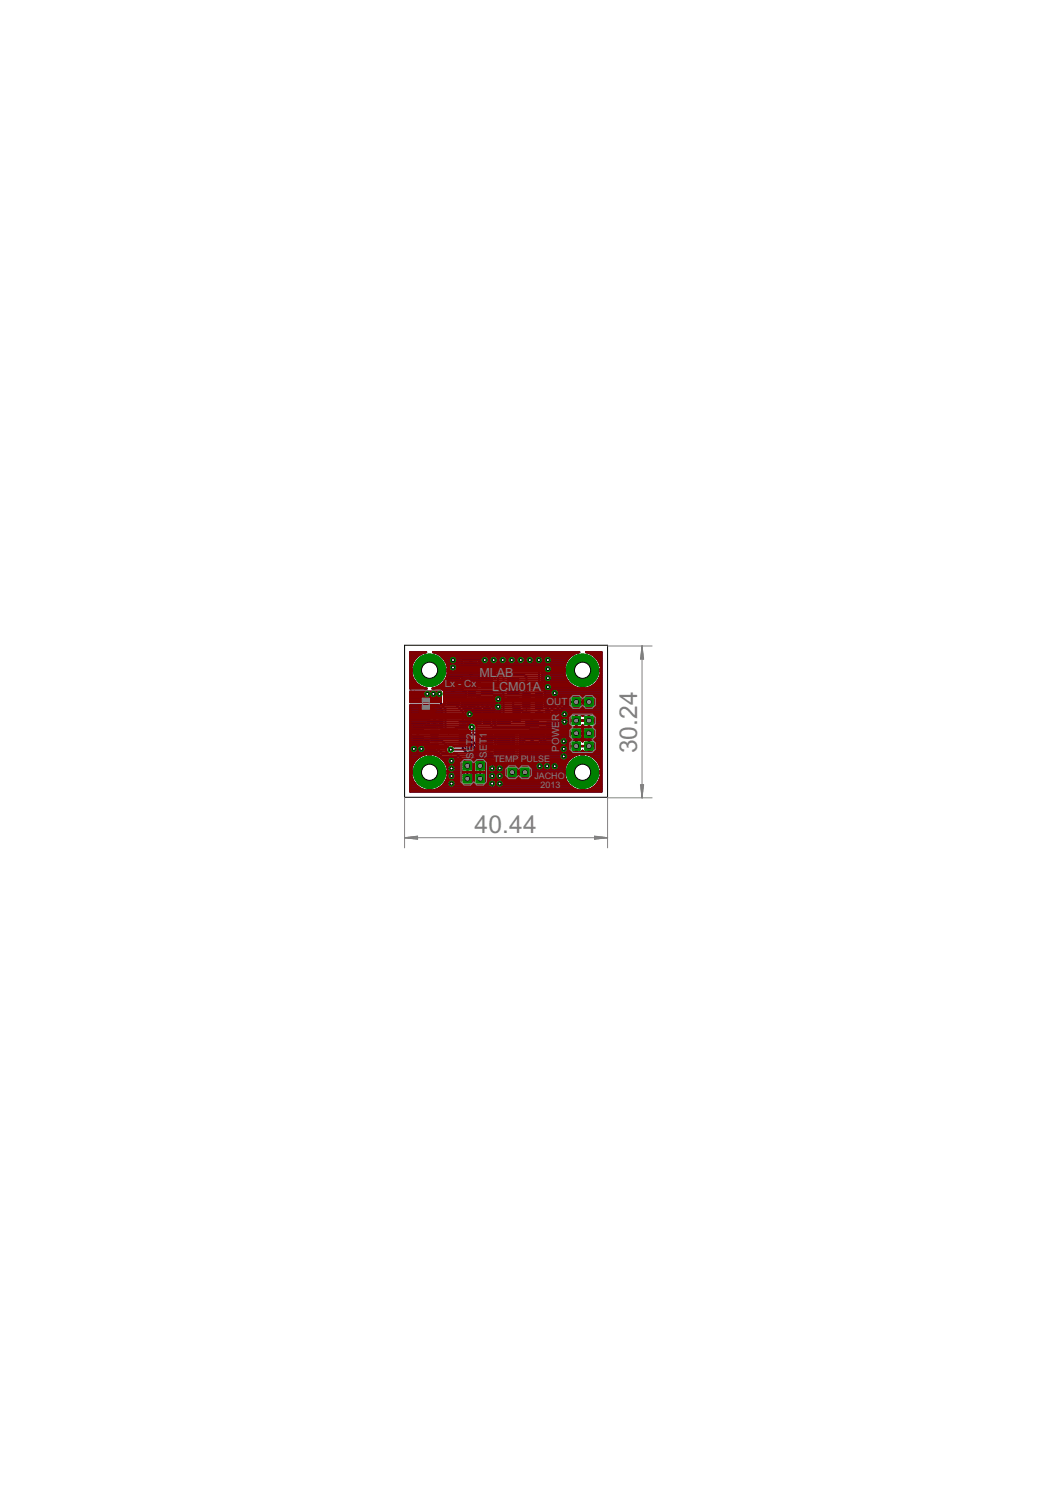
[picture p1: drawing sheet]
<svg xmlns="http://www.w3.org/2000/svg" width="210mm" height="297mm" viewBox="0 0 210 297" stroke-linecap="round" stroke-linejoin="round" font-family="sans-serif">
<defs><g id="words">
<g font-size="5.5" fill="#808080">
<text x="126.7" y="149.9" transform="rotate(-90 126.7 149.9)">30.24</text>
<text x="94.4" y="165.7">40.44</text>
</g>
<g font-size="2.8" fill="#808080">
<text x="95.4" y="134.6">MLAB</text>
<text x="97.9" y="137.5">LCM01A</text>
</g>
<g font-size="2.2" fill="#808080">
<text x="88.5" y="136.8">Lx - Cx</text>
<text x="108.7" y="140.3">OUT</text>
<text x="111.3" y="143.4" transform="rotate(-90 111.3 143.4)">R</text>
<text x="94.2" y="149.6" transform="rotate(-90 94.2 149.6)">ET2</text>
<text x="96.9" y="149.5" transform="rotate(-90 96.9 149.5)">E</text>
<text x="96.9" y="148.1" transform="rotate(-90 96.9 148.1)">T</text>
<text x="96.9" y="146.9" transform="rotate(-90 96.9 146.9)">1</text>
<text x="111.3" y="149.6" transform="rotate(-90 111.3 149.6)">P</text>
<text x="111.3" y="148.3" transform="rotate(-90 111.3 148.3)">O</text>
<text x="111.3" y="146.7" transform="rotate(-90 111.3 146.7)">W</text>
<text x="111.3" y="144.7" transform="rotate(-90 111.3 144.7)">E</text>
<text x="94.2" y="150.9" transform="rotate(-90 94.2 150.9)">S</text>
<text x="96.9" y="150.8" transform="rotate(-90 96.9 150.8)">S</text>
</g>
<g font-size="2" fill="#808080">
<text x="98.2" y="151.7">TEMP</text>
<text x="103.6" y="151.7">PULSE</text>
<text x="106.3" y="155">JACHO</text>
<text x="107.5" y="156.8">2013</text>
</g>
</g></defs>
<g fill="none" stroke="#000" stroke-width=".2">
<path d="M89.9 137.5h.6M90.2 137.2v.6M93.3 134.2h.7M93.5 139h.7M93.7 133.9v.6M93.8 138.6v.7M99 137.1h1M99.5 136.6v1M104.5 137.4h.5M104.8 137.2v.5M107 137.4h.5M107.3 137.1v.5"/>
<path d="M82.9 146h.5M83.2 145.8v.5M88.7 145.8h1.1M89.3 145.3v1M94.7 142.4h.6M95 142v.7M96.1 146.8h.7M96.5 146.5v.7M96.6 142.4h.7M96.9 142.1v.7M97 149.4h.7M97.3 149.1v.7"/>
<path d="M99.9 145.7h.7M100.3 145.3v.7M102.4 142.2h.7M102.8 141.8v.7M104.4 141.2h.7M104.7 140.8v.7M105.5 146.2h.7M105.9 145.9v.7M107 141.3h.6M107.3 140.9v.7M109.5 142h.7M109.6 145.4h.5"/>
<path d="M109.8 141.6v.7M109.8 145.1v.5"/>
</g>
<g fill="#000080" stroke="#000080" stroke-width=".2">
<path d="M95.8 137.5h2.2v.6h-2.2z"/>
<path d="M101 137.5h2.2v.6h-2.2z"/>
<path d="M95.8 138.7h2.2v.6h-2.2z"/>
<path d="M95.8 136.2h2.2v.6h-2.2z"/>
<path d="M95.8 134.9h2.2v.6h-2.2z"/>
<path d="M101 138.7h2.2v.6h-2.2z"/>
<path d="M101 136.2h2.2v.6h-2.2z"/>
<path d="M101 134.9h2.2v.6h-2.2z"/>
<path d="M94.3 142.7h1.4v1.3h-1.4z"/>
<path d="M94.3 140.8h1.4v1.3h-1.4z"/>
<path d="M96.6 149.7h1.5v1.3h-1.5z"/>
<path d="M96.6 147.8h1.5v1.3h-1.5z"/>
<path d="M96.8 146.1h1.3v1.5h-1.3z"/>
<path d="M94.9 146.1h1.3v1.5h-1.3z"/>
<path d="M92.4 131.7h2.5v1.2h-2.5z"/>
<path d="M92.4 135.8h2.5v1.3h-2.5z"/>
<path d="M88.9 135h2.6v1.2h-2.6z"/>
<path d="M88.9 139.1h2.6v1.3h-2.6z"/>
<path d="M106.5 137.7h1.5v1.3h-1.5z"/>
<path d="M106.5 135.8h1.5v1.3h-1.5z"/>
<path d="M93.1 139.3h1.5v1.3h-1.5z"/>
<path d="M93.1 137.4h1.5v1.3h-1.5z"/>
<path d="M104 137.7h1.5v1.3h-1.5z"/>
<path d="M104 135.8h1.5v1.3h-1.5z"/>
<path d="M102 142.5h1.5v1.3h-1.5z"/>
<path d="M102 140.6h1.5v1.3h-1.5z"/>
<path d="M104 139.6h1.5v1.3h-1.5z"/>
<path d="M104 141.5h1.5v1.3h-1.5z"/>
<path d="M106.5 141.6h1.5v1.3h-1.5z"/>
<path d="M106.5 139.7h1.5v1.3h-1.5z"/>
<path d="M82.1 146.3h2.1v1.5h-2.1z"/>
<path d="M82.1 144.3h2.1v1.5h-2.1z"/>
<path d="M91.3 143.4h1.5v.3h-1.5z"/>
<path d="M91.3 144h1.5v.4h-1.5z"/>
<path d="M91.3 144.7h1.5v.3h-1.5z"/>
<path d="M91.3 145.3h1.5v.3h-1.5z"/>
<path d="M91.3 146h1.5v.3h-1.5z"/>
<path d="M91.3 146.6h1.5v.3h-1.5z"/>
<path d="M91.3 147.3h1.5v.3h-1.5z"/>
<path d="M91.3 147.9h1.5v.4h-1.5z"/>
<path d="M85.7 147.9h1.5v.4h-1.5z"/>
<path d="M85.7 147.3h1.5v.3h-1.5z"/>
<path d="M85.7 146.6h1.5v.3h-1.5z"/>
<path d="M85.7 146h1.5v.3h-1.5z"/>
<path d="M85.7 145.3h1.5v.3h-1.5z"/>
<path d="M85.7 144.7h1.5v.3h-1.5z"/>
<path d="M85.7 144h1.5v.4h-1.5z"/>
<path d="M85.7 143.4h1.5v.3h-1.5z"/>
<path d="M99 146.9h2.5v1.3h-2.5z"/>
<path d="M99 142.8h2.5v1.3h-2.5z"/>
<path d="M96.2 142.7h1.5v1.3h-1.5z"/>
<path d="M96.2 140.8h1.5v1.3h-1.5z"/>
<path d="M108.8 143.6h2.1v1.5h-2.1z"/>
<path d="M108.8 145.6h2.1v1.5h-2.1z"/>
<path d="M104.6 147.5h2.5v1.3h-2.5z"/>
<path d="M104.6 143.4h2.5v1.3h-2.5z"/>
<path d="M108.6 141.8h.9v.4h-.9z"/>
<path d="M108.6 142.5h.9v.3h-.9z"/>
<path d="M108.6 141.2h.9v.3h-.9z"/>
<path d="M110.2 141.2h.9v.3h-.9z"/>
<path d="M110.2 142.5h.9v.3h-.9z"/>
</g>
<g fill="none" stroke="#000080" stroke-width=".42">
<path d="M81.6 139.3h6.1M81.6 139.1h6.1M81.6 139.4h6.1M81.6 129.8h3.2a3.7 3.7 0 0 0-3 3.4h3.5v.4h-3.5a3.7 3.7 0 0 0 3.1 3.4h-3.3zM81.6 135.9h1.2M81.6 136.7h2.2M81.6 136.3h1.6M81.6 135.5h.9M81.6 135.1h.7M81.6 134.8h.5M81.6 134.4h.3M81.6 134h.3"/>
<path d="M81.6 133.7h.2M81.6 133.3h3.7M81.6 132.9h.2M81.6 132.5h.3M81.6 132.2h.4M81.6 131.8h.5M81.6 131.4h.7M81.6 131h1M81.6 130.7h1.4M81.6 130.3h1.8M81.6 129.9h2.6M81.9 137.6l-.2 .2h.5l.1 .1-.1 .4"/>
<path d="M81.9 137.9v.6l.3-.2M81.9 138.3l.3-.3v.3M82.2 138.3l.1 .2M82.5 137.6v1.2M82.5 137.9h5.2M82.6 138.7h4.7l.1-.2v-.3l-.1 .1h-4.5l-.2-.3h5v.7l-.2 .1h-5.8M85.7 133.3h6.4M86.8 129.9h27.8M87.1 136.7h1.6M87.5 130.3h26.4M87.7 136.3h.8M87.7 139.7h-6.1v-2.1h6.1v2.5l.9 1-.1 4.4"/>
<path d="M87.9 137h4.1M88 130.7h25.4M88.1 135.9h.4M88.3 137.4h3.9M88.3 131h24.8M88.3 139.6h.2M88.3 139.3h.2M88.3 138.9h.2M88.3 138.5h4.4M88.3 138.2h4.4M88.3 137.8h4.4M88.4 135.6a3.6 3.6 0 0 1-2.4 1.4h1.9l.3 .3 .1 2.6 .2 .2v-1.2l.3-.2h2.8l.3 .2v1.6l.8 1"/>
<path d="M88.4 135.5h1.7M88.5 136.3v-.6h3.4v.6M88.5 136.3l.3 .4M88.6 131.4h3.4M88.8 131.8a3.5 3.5 0 0 0-2.7-2h29.2a3.7 3.7 0 0 0-2.7 2M88.8 131.8l.3 1.4h-3.4v.4h3.4l-.1 .9h1.1v2.2h-1.3M88.8 131.8h3.1M88.9 132.2h3M89 134.4h9.5M89 132.5h2.9M89.1 134h9.4M89.1 132.9h2.8"/>
<path d="M89.1 133.7h9.4M90.1 135.9h.2M90.1 136.7h.2M90.1 136.3h.2M90.1 135.1h.2M90.1 134.8h.2M90.2 139.7l1.9 1.9v1.9l3-.1M90.3 135.5h1.8M91.6 136.7h.4M91.8 138.9h.9M91.9 139.6h.7M91.9 139.3h.7"/>
<path d="M91.9 134.8v.7l-3.5 .1M91.9 134.8l-.4-.3h-1.2v2.2h1.3M91.9 134.8h3.5M91.9 135.9h.1M91.9 136.3l-.3 .4M91.9 136.3h.1M91.9 135.1h3.5M92 131.4l.3-.2h1.3v2.2l-1.4-.1-.2-.2-.1-.7h3.5v.7l-.4 .3h-1.2v-2.2h1.3l.3 .4v.6h-3.5zM93.6 133.3h.2M93.6 132.9h.2M93.6 132.5h.2M93.6 132.2h.2"/>
<path d="M93.6 131.8h.2M93.6 131.4h.2M94.1 136.2l-.4 .2 3.2 .1M94.9 138.9h.5M95 138.5h.4M95 139.6h.5M95 139.3h.4M95.2 133.3h3.5M95.2 135.5h.2M95.3 131.4h17.5M95.4 139h3.1M95.4 132.9h3.7"/>
<path d="M95.4 132.5h4M95.4 132.2h17M95.4 131.8h17.2M96.9 136.5h.1M96.9 134.5v.8l-1.5-.1M96.9 139v.8M96.9 139.6h.1M96.9 139.3h.1M96.9 135.1h.1M96.9 134.8h.1M98.3 139.6h1.3M98.4 138.5h1.2"/>
<path d="M98.4 134.8h.1M98.5 133.6v1.3l-.4-.4-2.6 .1-.1 .3-.1 1h.2l-.4-.5h-2.9l-.2 .2v1.6l.2 .3h.5l.1 1.4-.2 .3v.6h1.1v1.2l-.9-.1-.2-.3v-.6M98.5 133.6l.1-.2 1.2-1h7.1l1 1.1v1.9h.3l.2 .2v1.7l-.1 .1M98.5 139.3h1.1M98.5 138.9h1.1M100.2 137.6l-.3 .2h-5.8l-.3 .2M102 136h.1M102.1 136v.5M102.1 139v1.6l.8 .8h.9l.9 .8M102.1 137.8h2.1l.6 .5M102.1 135.2l-.1 .8M104.8 138.3h2.5"/>
<path d="M104.8 136.5v-1.8l-.6-.5h-3.5l-.5 .5v8.5M104.8 138.3v1.9M107 132.5h5.3M107.3 138.3v.1M107.3 136.4v-2.8l-.7-.6h-6.7l-.8 .8v2.4l-.3 .3h-1.9M107.3 138.3v2M107.4 132.9h4.9M107.8 133.3h7.9M107.9 135.1h4.8M107.9 134.8h4.6M107.9 134.4h4.5M107.9 134h4.4"/>
<path d="M107.9 133.7h4.3M108.3 137.4l.1 .1v1.6l-.2 .2 .2 .2v1.2l1.3 .1M108.3 139.3h3.5M108.3 137.4h11.4M108.3 135.5h4.6M108.4 135.9h4.9M108.4 138.9h5M108.4 138.5h5.2M108.4 138.2h11.3M108.4 137.8h11.3M108.4 137h7.2M108.4 136.7h5.9"/>
<path d="M108.4 136.3h5.3M108.4 139.6h3.1M112.6 131.8l-.4 1.4h3.5v3.8M113 135.6l-.5-1-.3-1h7.4l-.2 1-.5 1M113 135.6a3.6 3.6 0 0 0 2.7 1.4M115.7 135.9h.4M115.7 137h.4M115.7 136.7h.4M115.7 136.3h.4M115.7 135.5h.4M115.7 135.1h.4M115.7 134.8h.4"/>
<path d="M115.7 134.4h.4M115.7 134h.4M115.7 133.7h.4M115.7 138.5h.4M115.9 138.9h.1M116.1 133.3h3.6M116.2 137h3.5M117.2 139.7h-4.9l-1.7 1.7M117.2 129.9h2.5M117.6 136.7h2.1M117.9 130.3h1.8M118.2 136.3h1.5"/>
<path d="M118.3 138.5h1.4M118.4 139.6h1.3M118.4 139.3h1.3M118.4 138.9h1.3M118.4 130.7h1.3M118.6 135.9h1.1M118.8 131h.9M118.9 135.6a3.6 3.6 0 0 1-2.8 1.4M118.9 135.5h.8M119 131.4h.7M119.1 135.1h.6M119.3 131.8a3.7 3.7 0 0 0-2.7-2h3.1v27.7h-38.1v-17.2h5.5l.9 1v3.6h-.4v-.3"/>
<path d="M119.3 131.8l.3 1.4h-3.5v3.8M119.3 131.8h.4M119.3 134.8h.4M119.4 132.2h.3M119.4 134.4h.3M119.5 132.5h.2M119.5 134h.2M119.6 132.9h.1M119.6 133.7h.1M81.6 143.4h3.7M81.6 150.5h2M81.6 144.9h.1"/>
<path d="M81.6 148.6h3.9M81.6 146h.1M81.6 147.5h.1M81.6 147.1h.1M81.6 148.3h3.7M81.6 153.9h10.2M81.6 157.2h3M81.6 156.9h2.1M81.6 156.5h1.5M81.6 156.1h1.1M81.6 155.7h.8M81.6 155.4h.6"/>
<path d="M81.6 155h.4M81.6 154.6h.3M81.6 154.2h.2M81.6 153.5h3.7M81.6 153.1h.2M81.6 152.7h.3M81.6 152.4h.4M81.6 152h.6M81.6 151.6h.8M81.6 151.2h1.1M81.6 150.9h1.5M81.6 150.1h2.8"/>
<path d="M81.6 149.8h5.4M81.6 149.4h5.1M81.6 149h4.7M81.6 147.9h.1M81.6 146.7h.1M81.6 146.4h.1M81.6 145.6h.1M81.6 145.3h.1M81.6 144.5h.1M81.6 144.1h.1M81.6 143.8h3.7M81.6 143h3.8"/>
<path d="M81.6 142.6h6.4M81.6 142.3h6.4M81.6 141.9h6.4M81.6 141.5h6.4M81.6 141.1h6.3M81.6 140.8h5.9M81.6 140.4h5.6M81.7 146v2l.2 .2h2.5l.2-.2v-.6h.7v1l.2 .3h.5l1.8 1.9h2.8l1.2 1.2v1.6l.2 .2h.4l-.4 .1-.2 .2v2l.2 .2h2l.2-.2v-2l-.2-.2h-.4l.4-.1 .2-.2v-1.5l.1 1.5 .2 .2h.4l-.4 .1-.2 .2v2l.2 .2h2l.3-.2v-2l-.3-.2-.4-.1h.4l.3-.2v-1.9h.4v-1.3h-1.1l.1-.7 .1-.1-.1-.3h-1.5l-1.5-1.5v.8l-.2 .3h-.3M81.7 144.1l.2-.2h2.5l.2 .2M81.7 144.1v1.9M81.8 153.1v.4h7.3v-.4M81.9 152.8l-.1 .3"/>
<path d="M83.2 147l1-.2h9.1l1.8 1.7h4.2l.9-.9h.3h-.2M83.6 150.5l1-.4 .7-.1v7.3a3.7 3.7 0 0 1-3.5-3.4M83.6 150.5a3.8 3.8 0 0 0-1.7 2.3M84.6 147.5h.7M84.6 147.9h.7M84.6 144.1h.7M85.3 150.5h.4M85.3 143.8v.5h-.7v-.2M85.3 144.2h2.3M85.3 143.5h2.3M85.3 143.8v-.6l.3-.3h1.8l.2 .3v.6M85.3 157.2h.4"/>
<path d="M85.3 156.9h.4M85.3 156.5h.4M85.3 156.1h.4M85.3 155.7h.4M85.3 155.4h.4M85.3 155h.4M85.3 154.6h.4M85.3 154.2h.4M85.3 153.1h.4M85.3 152.7h.4M85.3 152.4h.4M85.3 152h.4"/>
<path d="M85.3 151.6h.4M85.3 151.2h.4M85.3 150.9h.4M85.3 150.1h.4M85.7 153.5h6.2M86.3 157.2h28.7M86.4 143.4h.1M86.4 142.9v1.3M86.4 148.1v.2l1.8 1.7h2.7l2.1 2.1v2.8M86.4 144.1h.1M86.4 143.8h.1M86.4 143h.1"/>
<path d="M86.4 144.8h-2.2l-1 .3M86.4 147.4h1.6l1.7 1.7M86.5 150.1h.9M87.3 156.9h26.8M87.4 150.5h.4M87.4 150.5l-1-.4-.7-.1v7.3l.7-.1M87.4 150.5l1 1 .6 1.3M87.5 143h.5M87.6 144.5v.1M87.6 144.5h.4M87.6 143.4h.4M87.6 143.8v.7"/>
<path d="M87.6 144.1h.4M87.6 143.8h.4M87.8 156.5h25.8M87.9 150.9h2.9M88.2 156.1h3.7M88.2 151.2h3M88.5 140h.1M88.5 155.7h3.3M88.5 151.6h3.1M88.7 155.4h3.1M88.8 152h3M88.9 155h2.9"/>
<path d="M88.9 152.4h2.9M89 154.6h2.8M89 152.7h2.8M89 152.8l.1 .3M89.1 154.2h2.7M89.1 153.1h2.7M89.1 153.9a3.6 3.6 0 0 1-2.7 3.3M91.9 140h7.7M91.9 140.4h.7M92.1 144.2h1.3l.5 .5-.3-.4M92.1 144.8h-1.4l-.7 .7h-3.6M92.1 146.1h3l.4 .5"/>
<path d="M92.1 148.1v.8l3.4 3.5v2.5M92.1 140.8h.6M92.5 141.1h1.3M92.7 148.7l2.5 2.5h1l-.1-.7M92.7 148.7h.1M92.7 142.6h1.1M92.7 142.3h1.1M92.7 141.9h1.1M92.7 141.5h2.2M93 152.4h.1M93 149h1.7M93 148.6h1.3"/>
<path d="M93.2 148.3h.7M93.2 147.9h.4M93.4 149.4h2.9M93.7 140.8h.1M93.7 140.4h.3M93.7 149.8h2.4M94 140.4l-.2 .3v.6l4.3 .1v-.6M94 140.4v-.6h1v-.7l-.1-.2 .1-.5h.5l-.1 .3v.7l.4 .4h2.4l.3-.4v-.7l-.2-.3h1.3v4h-.8l-.2 .2M94 156.1h.5M94.1 153.5h.3M94.1 150.1h2M94.1 153.9h.3"/>
<path d="M94.2 155.7h.1M94.2 155.4h.1M94.2 155h.1M94.2 154.6h.1M94.2 154.2h.1M94.2 153.1h.1M94.2 152.7h.1M94.2 152.4h.1M94.2 152h.1M94.5 150.5h7.8M94.8 143.5l.2-.2h1.9l1.4 1.5h6.8l.8-.8M94.9 150.9h1.2"/>
<path d="M94.9 141.1h.2M95 140.8h.1M95 140l-.1 1.6h-1.1v.6l.1 .2-.1 .5h-1.1v-1.4M95 140.4h.1M95.1 140.3l1.7 .1v1.2h-1.7zM95.1 141.5h1.7M95.5 146.6l.2 .1M95.5 146.6v.2M96 140.4h.1M96.6 156.1h16.6M96.6 153.5h4.1M96.7 153.9h4"/>
<path d="M96.8 155.7h16.1M96.8 155.4h15.8M96.8 155h15.7M96.8 154.6h3.9M96.8 154.2h3.9M96.8 153.1h3.9M96.8 152.7h3.9M96.8 152.4h5.5M96.8 152h5.5M96.8 151.6h5.5M96.8 141.1h.3M96.8 140.8h.3"/>
<path d="M96.8 140.4h.3M97.1 141.5h2.5M97.2 151.2h.3M97.2 150.9h.3M97.3 148.5h.1M97.5 146.7h1.1M97.8 140.4h1.8M98.1 143.4h.5M98.1 143.8h.5M98.1 143h.5M98.1 142.6h.5M98.1 142.3h1.5"/>
<path d="M98.1 140.8l-.2-.4h-.8v1.2h1v.6l-.1 .3 .1 1.3 .4 .4 .1-1.6M98.1 141.9h1.5M98.1 141.1h1.5M98.1 140.8h1.5M98.4 149.4h3.9M98.4 144.1h.2M98.5 151.2h3.8M98.5 147.9h.1M98.5 147.5h.1M98.5 147.1h.1M98.5 146.4h3.8M98.6 150.9h3.7"/>
<path d="M98.6 150.1h3.7M98.6 149.8h3.7M99.7 149h2.6M100.2 143.2l.1 .2M100.2 143.2h.1M100.2 143.2l.1 .1M100.7 154.6l.2 .3h2l.2-.3M101.7 148.6l.2-.2v-1.6l-.2-.3h-2.9l-.2 .3v1.1l-.1-1h-1v-.2h1v-.7l3.8 .1v6.3h-1.4l-.2 .3v1.9M101.9 146.7h.4M101.9 147.5h.4M101.9 147.1h.4M101.9 148.3h.4"/>
<path d="M101.9 147.9h.4M102.3 148.6h-2.2l-.7 .5h-.9l-.1 .3 .2 .8h-1.1v1.3l.9-.1 .2-.3v-.6M102.8 143.1l-.1 .2h-2.5M102.8 141.2v.1M103.1 154.6v-.4l.1 .4M103.1 154.6h.1M103.1 154.2h.1M103.2 154.6l.2 .3h2l.3-.3M103.4 150.5h10.6M103.4 145.6v6.9l2-.1 .3 .3v1.9M103.4 148.6h.7M103.4 146h5"/>
<path d="M103.4 147.5h.7M103.4 147.1h1M103.4 148.3h10M103.4 152.4h9.1M103.4 152h9.2M103.4 151.6h9.5M103.4 151.2h9.7M103.4 150.9h10.1M103.4 150.1h11.5M103.4 149.8h16.3M103.4 149.4h10M103.4 149h.8"/>
<path d="M103.4 147.9h.7M103.4 146.7h5M103.4 146.4h5M103.4 145.6h5M104.1 148.3l.1 .6M104.3 147.2l1.4-.2v2.2h-1.2l-.3-.3M104.3 147.2l-.2 .2v.6h3.5l-.1-.8-.3-.2h-1.2v2.2l1.4-.1 .2-.3v-.5M104.7 142.2h.3l.9 1v.8M104.7 142.1v.1M104.8 140.2h-.1M105.5 145.3h2.9M105.7 153.9h14"/>
<path d="M105.7 154.6h6.7M105.7 154.2h6.6M105.7 153.5h10M105.7 153.1h6.6M105.7 152.7h6.7M105.7 148.6h.3M105.7 147.5h.3M105.7 147.1h.3M105.7 149h.3M105.7 147.9h.3M107.4 147.1h1M107.5 144.9h.9"/>
<path d="M107.5 149h5.9M107.6 148.6h5.8M107.6 147.5h5.8M107.6 147.9h5.8M108.4 145.3v-.7h-.9l-.2 .5h-1.6l-.5 .4h-2l.2 .1M108.4 145.3v2l.2 .2M108.4 140h2.7M108.4 140.4h2.3M109 141.4h.1M109 140.7v.7M109 142h-1.5l-.2 .2M109 141.1h.1"/>
<path d="M109 140.8h.1M109.5 144l.3 .4M109.7 140.8h.3M109.7 140.8l.2 .1 .1-.2h.4l1.6-1.6 1.4-.1v-.3l.3-.3h1.9l.3 .3v.3l.1-.3 .2-.3h2l.2 .3v2l-.2 .2h-2l-.2-.2v-.4l-.1 .4-.3 .2h-1.9l-.3-.2v-.4h-.8l-1.1 1.1v.3l-.3 .2h-1.2l-.1-.1v.4l.1-.2h1.2l.3 .3v.7M109.9 141.9h.1M110.5 142h.1M110.5 141.9v.1M110.6 142.6v.9l-.8 .8h-.3v-.3h-3.6M110.7 142h.1M110.7 141.9l.1 .1M111.2 143.4h8.5M111.2 143.3l.1 1.9h2.1v-.3l.3-.2h1.9l.4 .5v-.3l.2-.2h2l.2 .2v2l-.2 .2"/>
<path d="M111.2 143.3h.1M111.3 144.9h2.2M111.3 147.1h8.4M111.3 146.7h2.1M111.3 144.5h2.2M111.3 144.1h2.1M111.3 143.8h2.1M111.3 141.9h8.4M111.5 143l-.3 .3M111.5 143h1.9M111.5 142.6h1.9M111.5 142.3h2"/>
<path d="M111.5 141.5h8.2M111.7 141.1h8M112.1 140.8h1.4M112.3 153.1l-.1 .4h7.4v-.4M112.4 152.8l-.1 .3M112.4 140.4h1M113.4 143.3h5.1M113.4 148.4h5.1M113.4 148.5h5.1M113.5 142.3l-.1 2 .4 .4h1.7l.4-.4 .4 .4 1.9-.1 .3-.3-.1-2M113.5 142.3l.3-.2h1.7l.3 .2M113.7 147.1l-.3-.2v-.3h-2.1v.7l-.3 .2"/>
<path d="M113.8 147.2l-.4 .4 .1 1.9 .3 .2h1.7l.4-.3M114 150.5l1-.4 .7-.1v7.3a3.7 3.7 0 0 1-3.5-3.4M114 150.5l-.8 .7-.6 .9-.2 .7M114.6 142.1v2.6M114.6 147.2v2.5M114.6 148.6h.1M114.6 147.5h.1M114.6 148.3h.1M114.6 149.4h.1M114.6 149h.1M114.6 147.9h.1M114.6 144.5h.1"/>
<path d="M114.6 144.1h.1M114.6 143.8h.1M114.6 143h.1M114.6 142.6h.1M114.6 142.3h.1M115.5 147.2l.4 .3M115.6 147.1l.3-.2v-.3l.3 .5M115.7 150.5h.4M115.7 157.2h.4M115.7 156.9h.4M115.7 156.5h.4M115.7 156.1h.4"/>
<path d="M115.7 155.7h.4M115.7 155.4h.4M115.7 155h.4M115.7 154.6h.4M115.7 154.2h.4M115.7 153.1h.4M115.7 152.7h.4M115.7 152.4h.4M115.7 152h.4M115.7 151.6h.4M115.7 151.2h.4M115.7 150.9h.4"/>
<path d="M115.7 150.1h.4M115.8 140.8h.3M115.8 144.5h.2M115.8 142.3l.1 .1 .1-.1M115.8 144.9h.2M115.8 142.3h.2M115.9 146.7h.1M115.9 140.4h.1M115.9 147.5h.1M115.9 149.4h.1M116 142.3l.3-.2h1.8l.3 .2M116.1 153.5h3.6"/>
<path d="M116.3 147.2l-.4 .3M116.8 157.2h2.9M116.9 150.1h2.8M117.2 142.1v2.6M117.2 147.2v2.5M117.2 148.6h.1M117.2 147.5h.1M117.2 148.3h.1M117.2 149.4h.1M117.2 149h.1M117.2 147.9h.1M117.2 144.5h.1"/>
<path d="M117.2 144.1h.1M117.2 143.8h.1M117.2 143h.1M117.2 142.6h.1M117.2 142.3h.1M117.7 156.9h2M117.8 150.5h1.9M117.8 150.5l-1-.4-.7-.1v7.3a3.7 3.7 0 0 0 3.5-3.4M117.8 150.5a3.8 3.8 0 0 1 1.7 2.3M118.1 147.2l.4 .4-.1 1.9-.3 .2h-1.8l-.4-.3M118.3 156.5h1.4M118.3 140.8h1.4"/>
<path d="M118.3 150.9h1.4M118.3 144.5h1.4M118.4 144.9h1.3M118.4 142.3h1.3M118.4 140h1.3M118.4 146h1.3M118.4 146.7h1.3M118.4 146.4h1.3M118.4 145.6h1.3M118.4 145.3h1.3M118.4 140.4h1.3M118.4 147.5h1.3"/>
<path d="M118.4 149.4h1.3M118.5 148.6h1.2M118.5 148.3h1.2M118.5 149h1.2M118.5 147.9h1.2M118.5 144.1h1.2M118.5 143.8h1.2M118.5 143h1.2M118.5 142.6h1.2M118.7 156.1h1M118.7 151.2h1M119 155.7h.7"/>
<path d="M119 151.6h.7M119.2 155.4h.5M119.2 152h.5M119.3 155h.4M119.4 152.4h.3M119.5 154.6h.2M119.5 152.8l.1 .3M119.5 152.7h.2M119.5 154.2h.2M119.6 153.1h.1"/>
</g>
<path d="M92.1 145.5h10.4l.4 .3v7.8M101.9 153.6h2.5M104.4 153.6h.1" fill="none" stroke="#000080" stroke-width=".25"/>
<path d="M109.8 146.1v.4v-.1M109.8 146.4h.1M117.2 145.9h-6.9l-.5 .5" fill="none" stroke="#000080" stroke-width=".61"/>
<path d="M116.4 138.8h1.6v1.7h-1.6z" fill="#008000" stroke="#008000" stroke-width=".2"/>
<circle cx="117.2" cy="139.7" r=".44" fill="#fff" stroke="#000" stroke-width=".2"/>
<path d="M113.8 138.8h1.7v1.7h-1.7z" fill="#008000" stroke="#008000" stroke-width=".2"/>
<circle cx="114.6" cy="139.7" r=".44" fill="#fff" stroke="#000" stroke-width=".2"/>
<circle cx="85.5" cy="153.6" r="3.2" fill="#008000" stroke="#008000" stroke-width=".2"/>
<circle cx="85.5" cy="153.6" r="1.61" fill="#fff" stroke="#000" stroke-width=".2"/>
<circle cx="85.5" cy="133.4" r="3.2" fill="#008000" stroke="#008000" stroke-width=".2"/>
<circle cx="85.5" cy="133.3" r="1.61" fill="#fff" stroke="#000" stroke-width=".2"/>
<circle cx="115.9" cy="133.4" r="3.2" fill="#008000" stroke="#008000" stroke-width=".2"/>
<circle cx="115.9" cy="133.3" r="1.61" fill="#fff" stroke="#000" stroke-width=".2"/>
<circle cx="115.9" cy="153.6" r="3.2" fill="#008000" stroke="#008000" stroke-width=".2"/>
<circle cx="115.9" cy="153.6" r="1.61" fill="#fff" stroke="#000" stroke-width=".2"/>
<path d="M116.4 147.6h1.6v1.7h-1.6z" fill="#008000" stroke="#008000" stroke-width=".2"/>
<circle cx="117.2" cy="148.4" r=".44" fill="#fff" stroke="#000" stroke-width=".2"/>
<path d="M116.4 145.1h1.6v1.6h-1.6z" fill="#008000" stroke="#008000" stroke-width=".2"/>
<circle cx="117.2" cy="145.9" r=".44" fill="#fff" stroke="#000" stroke-width=".2"/>
<path d="M116.4 142.5h1.6v1.7h-1.6z" fill="#008000" stroke="#008000" stroke-width=".2"/>
<circle cx="117.2" cy="143.4" r=".44" fill="#fff" stroke="#000" stroke-width=".2"/>
<path d="M113.8 147.6h1.7v1.7h-1.7z" fill="#008000" stroke="#008000" stroke-width=".2"/>
<circle cx="114.6" cy="148.4" r=".44" fill="#fff" stroke="#000" stroke-width=".2"/>
<path d="M113.8 145.1h1.7v1.6h-1.7z" fill="#008000" stroke="#008000" stroke-width=".2"/>
<circle cx="114.6" cy="145.9" r=".44" fill="#fff" stroke="#000" stroke-width=".2"/>
<path d="M113.8 142.5h1.7v1.7h-1.7z" fill="#008000" stroke="#008000" stroke-width=".2"/>
<circle cx="114.6" cy="143.4" r=".44" fill="#fff" stroke="#000" stroke-width=".2"/>
<path d="M94.7 151.6h1.7v1.6h-1.7z" fill="#008000" stroke="#008000" stroke-width=".2"/>
<circle cx="95.5" cy="152.4" r=".44" fill="#fff" stroke="#000" stroke-width=".2"/>
<path d="M92.2 151.6h1.6v1.6h-1.6z" fill="#008000" stroke="#008000" stroke-width=".2"/>
<circle cx="93" cy="152.4" r=".44" fill="#fff" stroke="#000" stroke-width=".2"/>
<path d="M94.7 154.1h1.7v1.6h-1.7z" fill="#008000" stroke="#008000" stroke-width=".2"/>
<circle cx="95.5" cy="154.9" r=".44" fill="#fff" stroke="#000" stroke-width=".2"/>
<path d="M92.2 154.1h1.6v1.6h-1.6z" fill="#008000" stroke="#008000" stroke-width=".2"/>
<circle cx="93" cy="154.9" r=".44" fill="#fff" stroke="#000" stroke-width=".2"/>
<path d="M103.6 152.8h1.7v1.7h-1.7z" fill="#008000" stroke="#008000" stroke-width=".2"/>
<circle cx="104.4" cy="153.6" r=".44" fill="#fff" stroke="#000" stroke-width=".2"/>
<path d="M101.1 152.8h1.6v1.7h-1.6z" fill="#008000" stroke="#008000" stroke-width=".2"/>
<circle cx="101.9" cy="153.6" r=".44" fill="#fff" stroke="#000" stroke-width=".2"/>
<circle cx="110.4" cy="152.4" r=".51" fill="#008000" stroke="#008000" stroke-width=".2"/>
<circle cx="110.4" cy="152.4" r=".3" fill="#fff" stroke="#000" stroke-width=".2"/>
<circle cx="108.9" cy="152.4" r=".51" fill="#008000" stroke="#008000" stroke-width=".2"/>
<circle cx="108.9" cy="152.4" r=".3" fill="#fff" stroke="#000" stroke-width=".2"/>
<circle cx="107.4" cy="152.4" r=".51" fill="#008000" stroke="#008000" stroke-width=".2"/>
<circle cx="107.4" cy="152.4" r=".3" fill="#fff" stroke="#000" stroke-width=".2"/>
<circle cx="112.2" cy="147.5" r=".51" fill="#008000" stroke="#008000" stroke-width=".2"/>
<circle cx="112.2" cy="147.5" r=".3" fill="#fff" stroke="#000" stroke-width=".2"/>
<circle cx="112.2" cy="149" r=".51" fill="#008000" stroke="#008000" stroke-width=".2"/>
<circle cx="112.2" cy="149" r=".3" fill="#fff" stroke="#000" stroke-width=".2"/>
<circle cx="112.2" cy="150.5" r=".51" fill="#008000" stroke="#008000" stroke-width=".2"/>
<circle cx="112.2" cy="150.5" r=".3" fill="#fff" stroke="#000" stroke-width=".2"/>
<circle cx="82.3" cy="149" r=".51" fill="#008000" stroke="#008000" stroke-width=".2"/>
<circle cx="82.3" cy="149" r=".3" fill="#fff" stroke="#000" stroke-width=".2"/>
<circle cx="83.8" cy="149" r=".51" fill="#008000" stroke="#008000" stroke-width=".2"/>
<circle cx="83.8" cy="149" r=".3" fill="#fff" stroke="#000" stroke-width=".2"/>
<circle cx="112.3" cy="142.1" r=".51" fill="#008000" stroke="#008000" stroke-width=".2"/>
<circle cx="112.3" cy="142.1" r=".3" fill="#fff" stroke="#000" stroke-width=".2"/>
<circle cx="112.3" cy="143.6" r=".51" fill="#008000" stroke="#008000" stroke-width=".2"/>
<circle cx="112.3" cy="143.6" r=".3" fill="#fff" stroke="#000" stroke-width=".2"/>
<circle cx="96.4" cy="131.3" r=".51" fill="#008000" stroke="#008000" stroke-width=".2"/>
<circle cx="96.4" cy="131.3" r=".3" fill="#fff" stroke="#000" stroke-width=".2"/>
<circle cx="98.2" cy="131.3" r=".51" fill="#008000" stroke="#008000" stroke-width=".2"/>
<circle cx="98.2" cy="131.3" r=".3" fill="#fff" stroke="#000" stroke-width=".2"/>
<circle cx="100" cy="131.3" r=".51" fill="#008000" stroke="#008000" stroke-width=".2"/>
<circle cx="100" cy="131.3" r=".3" fill="#fff" stroke="#000" stroke-width=".2"/>
<circle cx="101.8" cy="131.3" r=".51" fill="#008000" stroke="#008000" stroke-width=".2"/>
<circle cx="101.8" cy="131.3" r=".3" fill="#fff" stroke="#000" stroke-width=".2"/>
<circle cx="103.6" cy="131.3" r=".51" fill="#008000" stroke="#008000" stroke-width=".2"/>
<circle cx="103.6" cy="131.3" r=".3" fill="#fff" stroke="#000" stroke-width=".2"/>
<circle cx="105.4" cy="131.3" r=".51" fill="#008000" stroke="#008000" stroke-width=".2"/>
<circle cx="105.4" cy="131.3" r=".3" fill="#fff" stroke="#000" stroke-width=".2"/>
<circle cx="107.2" cy="131.3" r=".51" fill="#008000" stroke="#008000" stroke-width=".2"/>
<circle cx="107.2" cy="131.3" r=".3" fill="#fff" stroke="#000" stroke-width=".2"/>
<circle cx="90.1" cy="131.3" r=".51" fill="#008000" stroke="#008000" stroke-width=".2"/>
<circle cx="90.1" cy="131.3" r=".3" fill="#fff" stroke="#000" stroke-width=".2"/>
<circle cx="90.1" cy="132.8" r=".51" fill="#008000" stroke="#008000" stroke-width=".2"/>
<circle cx="90.1" cy="132.8" r=".3" fill="#fff" stroke="#000" stroke-width=".2"/>
<circle cx="89.8" cy="151.4" r=".51" fill="#008000" stroke="#008000" stroke-width=".2"/>
<circle cx="89.8" cy="151.4" r=".3" fill="#fff" stroke="#000" stroke-width=".2"/>
<circle cx="89.8" cy="152.9" r=".51" fill="#008000" stroke="#008000" stroke-width=".2"/>
<circle cx="89.8" cy="152.9" r=".3" fill="#fff" stroke="#000" stroke-width=".2"/>
<circle cx="89.8" cy="154.4" r=".51" fill="#008000" stroke="#008000" stroke-width=".2"/>
<circle cx="89.8" cy="154.4" r=".3" fill="#fff" stroke="#000" stroke-width=".2"/>
<circle cx="109" cy="131.3" r=".51" fill="#008000" stroke="#008000" stroke-width=".2"/>
<circle cx="109" cy="131.3" r=".3" fill="#fff" stroke="#000" stroke-width=".2"/>
<circle cx="109" cy="133.1" r=".51" fill="#008000" stroke="#008000" stroke-width=".2"/>
<circle cx="109" cy="133.1" r=".3" fill="#fff" stroke="#000" stroke-width=".2"/>
<circle cx="109" cy="134.9" r=".51" fill="#008000" stroke="#008000" stroke-width=".2"/>
<circle cx="109" cy="134.9" r=".3" fill="#fff" stroke="#000" stroke-width=".2"/>
<circle cx="109" cy="136.7" r=".51" fill="#008000" stroke="#008000" stroke-width=".2"/>
<circle cx="109" cy="136.7" r=".3" fill="#fff" stroke="#000" stroke-width=".2"/>
<circle cx="110.4" cy="137.9" r=".51" fill="#008000" stroke="#008000" stroke-width=".2"/>
<circle cx="110.4" cy="137.9" r=".3" fill="#fff" stroke="#000" stroke-width=".2"/>
<circle cx="99.1" cy="139.1" r=".51" fill="#008000" stroke="#008000" stroke-width=".2"/>
<circle cx="99.1" cy="139.1" r=".3" fill="#fff" stroke="#000" stroke-width=".2"/>
<circle cx="99.1" cy="140.6" r=".51" fill="#008000" stroke="#008000" stroke-width=".2"/>
<circle cx="99.1" cy="140.6" r=".3" fill="#fff" stroke="#000" stroke-width=".2"/>
<circle cx="93.4" cy="142.1" r=".51" fill="#008000" stroke="#008000" stroke-width=".2"/>
<circle cx="93.4" cy="142.1" r=".3" fill="#fff" stroke="#000" stroke-width=".2"/>
<circle cx="97.9" cy="154.4" r=".51" fill="#008000" stroke="#008000" stroke-width=".2"/>
<circle cx="97.9" cy="154.4" r=".3" fill="#fff" stroke="#000" stroke-width=".2"/>
<circle cx="97.9" cy="152.9" r=".51" fill="#008000" stroke="#008000" stroke-width=".2"/>
<circle cx="97.9" cy="152.9" r=".3" fill="#fff" stroke="#000" stroke-width=".2"/>
<circle cx="99.4" cy="152.9" r=".51" fill="#008000" stroke="#008000" stroke-width=".2"/>
<circle cx="99.4" cy="152.9" r=".3" fill="#fff" stroke="#000" stroke-width=".2"/>
<circle cx="99.4" cy="154.4" r=".51" fill="#008000" stroke="#008000" stroke-width=".2"/>
<circle cx="99.4" cy="154.4" r=".3" fill="#fff" stroke="#000" stroke-width=".2"/>
<circle cx="89.8" cy="155.9" r=".51" fill="#008000" stroke="#008000" stroke-width=".2"/>
<circle cx="89.8" cy="155.9" r=".3" fill="#fff" stroke="#000" stroke-width=".2"/>
<circle cx="97.9" cy="155.9" r=".51" fill="#008000" stroke="#008000" stroke-width=".2"/>
<circle cx="97.9" cy="155.9" r=".3" fill="#fff" stroke="#000" stroke-width=".2"/>
<circle cx="99.4" cy="155.9" r=".51" fill="#008000" stroke="#008000" stroke-width=".2"/>
<circle cx="99.4" cy="155.9" r=".3" fill="#fff" stroke="#000" stroke-width=".2"/>
<circle cx="87.4" cy="138" r=".51" fill="#008000" stroke="#008000" stroke-width=".2"/>
<circle cx="87.4" cy="138" r=".3" fill="#fff" stroke="#000" stroke-width=".2"/>
<circle cx="86.2" cy="138" r=".51" fill="#008000" stroke="#008000" stroke-width=".2"/>
<circle cx="86.2" cy="138" r=".3" fill="#fff" stroke="#000" stroke-width=".2"/>
<circle cx="85" cy="138" r=".51" fill="#008000" stroke="#008000" stroke-width=".2"/>
<circle cx="85" cy="138" r=".3" fill="#fff" stroke="#000" stroke-width=".2"/>
<circle cx="89.7" cy="149.1" r=".51" fill="#008000" stroke="#008000" stroke-width=".2"/>
<circle cx="89.7" cy="149.1" r=".3" fill="#fff" stroke="#000" stroke-width=".2"/>
<circle cx="93.9" cy="144.7" r=".51" fill="#008000" stroke="#008000" stroke-width=".2"/>
<circle cx="93.9" cy="144.7" r=".3" fill="#fff" stroke="#000" stroke-width=".2"/>
<g fill="#800000" stroke="#800000" stroke-width=".2">
<path d="M84 140.3h1.5v1.3h-1.5z"/>
<path d="M84 138.4h1.5v1.3h-1.5z"/>
</g>
<g fill="none" stroke="#800000" stroke-width=".42">
<path d="M81.6 138.8h5.8M81.6 137.6h6.1v2.1h-6.1zM81.6 138.3h5.8l.3 .4M81.6 138h6.1M81.6 139l.1 .1h5.9v.3M81.6 129.8h3.2a3.7 3.7 0 0 0-3 3.4h3.5v.4h-3.5a3.7 3.7 0 0 0 3.1 3.4h-3.3zM81.6 136.7h2.2M81.6 136.3h1.6M81.6 135.9h1.2M81.6 135.5h.9M81.6 135.1h.7M81.6 134.8h.5"/>
<path d="M81.6 134.4h.3M81.6 134h.3M81.6 133.7h.2M81.6 133.3h3.7M81.6 132.9h.2M81.6 132.5h.3M81.6 132.2h.4M81.6 131.8h.5M81.6 131.4h.7M81.6 131h1M81.6 130.7h1.4M81.6 130.3h1.8"/>
<path d="M81.6 129.9h2.6M81.7 139.3h5.7l.3 .3h-6.1M81.7 137.9h6M85 138l-.3 .3v.8M85.7 133.3h30M86.8 129.9h27.8M87.1 136.7h27.2M87.5 130.3h26.4M87.7 136.3h26M87.7 138.3l-.1 .2h-6M87.9 137h27.7M88 130.7h25.4"/>
<path d="M88.1 135.9h25.2M88.3 137.4h31.4M88.3 131h24.8M88.3 139.6h25.1M88.3 139.3h25.1M88.3 138.9h25.1M88.3 138.5h25.3M88.3 138.2h31.4M88.3 137.8h31.4M88.4 135.5h24.5M88.6 131.4h24.2M88.7 135.1h24"/>
<path d="M88.8 131.8l.3 1.4h-3.4v.4h3.4l-.2 1-.5 1M88.8 131.8a3.5 3.5 0 0 0-2.7-2h29.2a3.7 3.7 0 0 0-2.7 2M88.8 131.8h23.8M88.9 134.8h23.6M88.9 132.2h23.5M89 134.4h23.4M89 132.5h23.3M89.1 134h23.2M89.1 132.9h23.2M89.1 133.7h23.1M112.6 131.8l-.4 1.4h3.5v3.8M113 135.6l-.5-1-.3-1h7.4l-.2 1-.5 1"/>
<path d="M113 135.6a3.6 3.6 0 0 0 2.7 1.4M113.4 138.7l.3-.3h1.9l.3 .3v2l-.3 .2h-1.9l-.3-.2zM115.7 137h.4M115.7 136.7h.4M115.7 136.3h.4M115.7 135.9h.4M115.7 135.5h.4M115.7 135.1h.4M115.7 134.8h.4M115.7 134.4h.4M115.7 134h.4M115.7 133.7h.4"/>
<path d="M115.7 138.5h.4M115.9 139.6h.1M115.9 139.3h.1M115.9 138.9h.1M116 138.7l.2-.3h2l.2 .3v2l-.2 .2h-2l-.2-.2zM116.1 133.3h3.6M116.2 137h3.5M117.2 129.9h2.5M117.6 136.7h2.1M117.9 130.3h1.8M118.2 136.3h1.5M118.3 138.5h1.4"/>
<path d="M118.4 139.6h1.3M118.4 139.3h1.3M118.4 138.9h1.3M118.4 130.7h1.3M118.6 135.9h1.1M118.8 131h.9M118.9 135.6a3.6 3.6 0 0 1-2.8 1.4M118.9 135.5h.8M119 131.4h.7M119.1 135.1h.6M119.3 131.8a3.7 3.7 0 0 0-2.7-2h3.1v27.7h-38.1v-17.2h6.3l.2-.1 .2-.4-.1-2.5-.3-.3h-1.9a3.6 3.6 0 0 0 2.4-1.4M119.3 131.8l.3 1.4h-3.5v3.8"/>
<path d="M119.3 131.8h.4M119.3 134.8h.4M119.4 132.2h.3M119.4 134.4h.3M119.5 132.5h.2M119.5 134h.2M119.6 132.9h.1M119.6 133.7h.1M81.6 143.4h38.1M81.6 149.8h7.4M81.6 143.8h12M81.6 147.1h12"/>
<path d="M81.6 153.9h10.2M81.6 157.2h3M81.6 156.9h2.1M81.6 156.5h1.5M81.6 156.1h1.1M81.6 155.7h.8M81.6 155.4h.6M81.6 155h.4M81.6 154.6h.3M81.6 154.2h.2M81.6 153.5h3.7M81.6 153.1h.2"/>
<path d="M81.6 152.7h.3M81.6 152.4h.4M81.6 152h.6M81.6 151.6h.8M81.6 151.2h1.1M81.6 150.9h1.5M81.6 150.5h2M81.6 150.1h2.8M81.6 149.4h7.2M81.6 149h7.2M81.6 148.6h7.3M81.6 148.3h7.9"/>
<path d="M81.6 147.9h12M81.6 147.5h12M81.6 146.7h12M81.6 146.4h12M81.6 146h12M81.6 145.6h12M81.6 145.3h11.6M81.6 144.9h11.4M81.6 144.5h11.4M81.6 144.1h11.5M81.6 143h31.8M81.6 142.6h31.8"/>
<path d="M81.6 142.3h31.9M81.6 141.9h2M81.6 141.5h38.1M81.6 141.1h1.9M81.6 140.8h1.9M81.6 140.4h1.9M81.8 153.1v.4h7.3v-.4M81.9 152.8l-.1 .3M83.5 140.3v.5h1.1v1.3l-.9-.1-.2-.3v-.6h2.4v.7l-.3 .3h-.7v-1.3h1v-.5M83.5 141.5l.2 .3h2.7M83.6 150.5l1-.4 .7-.1v7.3a3.7 3.7 0 0 1-3.5-3.4M83.6 150.5a3.8 3.8 0 0 0-1.7 2.3"/>
<path d="M84.6 141.9h.3M84.6 141.1h.3M85.3 157.2h.4M85.3 156.9h.4M85.3 156.5h.4M85.3 156.1h.4M85.3 155.7h.4M85.3 155.4h.4M85.3 155h.4M85.3 154.6h.4M85.3 154.2h.4M85.3 153.1h.4"/>
<path d="M85.3 152.7h.4M85.3 152.4h.4M85.3 152h.4M85.3 151.6h.4M85.3 151.2h.4M85.3 150.9h.4M85.3 150.5h.4M85.3 150.1h.4M85.7 153.5h6.2M85.9 141.9h33.8M85.9 141.1h33.8M85.9 140.8h27.6"/>
<path d="M85.9 140.4h27.5M86.3 157.2h28.7M86.5 150.1h28.4M86.7 140.3l-.2 .3h-3v.5l.2 .1h2.7l.3 .3M87.3 156.9h26.8M87.4 150.5l-1-.4-.7-.1v7.3l.7-.1M87.4 150.5l1 1 .6 1.3M87.4 150.5h26.6M87.8 156.5h25.8M87.9 150.9h25.6M88.2 156.1h3.7M88.2 151.2h3.7"/>
<path d="M88.3 140h25.1M88.5 155.7h3.3M88.5 151.6h3.3M88.7 155.4h3.1M88.8 152h3M88.8 148.9a.92 .92 0 0 0 .5 1.1 .92 .92 0 0 0 1.1-.2h29.3M88.9 155h2.9M88.9 148.6l-.1 .3M88.9 152.4h2.9M89 154.6h2.8M89 152.7h2.8M89 152.8l.1 .3"/>
<path d="M89.1 154.2h2.7M89.1 153.1h2.7M89.1 153.9a3.6 3.6 0 0 1-2.7 3.3M89.9 148.3h3.7M91.8 151.4l.2-.2h2l.2 .2v2l-.2 .2h-2l-.2-.2zM91.8 153.9l.2-.2h2l.2 .2v2l-.2 .2h-2l-.2-.2zM93.1 144.1a.95 .95 0 0 1 1.6 0M93.1 144.1a.9 .9 0 0 0 .5 1.4v2.8M93.6 148.3l-.3 .2h-2.9a.9 .9 0 0 0-1.5 .1M93.9 144.7l.3 .2v3.6l-.6 .6h-3.9M94 156.1h.5M94.1 151.2h.3"/>
<path d="M94.1 153.5h.3M94.1 143.8h19.3M94.1 153.9h.3M94.2 155.7h.1M94.2 155.4h.1M94.2 155h.1M94.2 154.6h.1M94.2 154.2h.1M94.2 153.1h.1M94.2 152.7h.1M94.2 152.4h.1M94.2 152h.1"/>
<path d="M94.2 151.6h.1M94.2 149.4h19.2M94.3 151.4l.2-.2h2l.3 .2v2l-.3 .2h-2l-.2-.2zM94.3 153.9l.2-.2h2l.3 .2v2l-.3 .2h-2l-.2-.2zM94.6 149h18.8M94.7 144.1l.1 .4v4.2l-.1 .2-1 .9M94.7 144.1h18.7M94.8 147.1h24.9M94.8 148.6h18.6M94.8 148.3h18.6M94.8 147.9h18.6M94.8 147.5h18.6"/>
<path d="M94.8 146.7h18.6M94.8 146.4h18.6M94.8 146h18.6M94.8 145.6h18.6M94.8 145.3h18.6M94.8 144.9h18.7M94.8 144.5h18.7M96.6 156.1h16.6M96.6 151.2h16.5M96.6 153.5h4.1M96.7 153.9h4M96.8 155.7h16.1"/>
<path d="M96.8 155.4h15.8M96.8 155h15.7M96.8 154.6h3.9M96.8 154.2h3.9M96.8 153.1h3.9M96.8 152.7h3.9M96.8 152.4h15.7M96.8 152h15.8M96.8 151.6h16.1M100.7 154.6l.2 .3h2l.2-.3M100.7 154.6v-1.9l.2-.3h2l.2 .3v1.9M103.1 153.9h.1"/>
<path d="M103.1 154.6h.1M103.1 154.2h.1M103.1 153.5h.1M103.1 153.1h.1M103.1 152.7h.1M103.2 154.6l.2 .3h2l.3-.3M103.2 154.6v-1.9l.2-.3h2l.3 .3v1.9M105.7 153.9h14M105.7 154.6h6.7M105.7 154.2h6.6M105.7 153.5h10M105.7 153.1h6.6"/>
<path d="M105.7 152.7h6.7M112.3 153.1l-.1 .4h7.4v-.4M112.4 152.8l-.1 .3M113.4 148.4h5.1M113.4 148.5h5.1M113.4 143.3h5.1M113.5 142.3l-.1 2 .4 .4h1.7l.4-.4 .4 .4 1.9-.1 .3-.3-.1-2M113.5 142.3l.3-.2h1.7l.3 .2M113.7 147.1l-.3-.2v-2l.3-.2h1.9l.3 .2v2l-.3 .2M113.8 147.2l-.4 .4 .1 1.9 .3 .2h1.7l.4-.3M114 150.5l1-.4 .7-.1v7.3a3.7 3.7 0 0 1-3.5-3.4M114 150.5l-.8 .7-.6 .9-.2 .7"/>
<path d="M114.6 142.1v2.6M114.6 147.2v2.5M114.6 143.8h.1M114.6 149.4h.1M114.6 149h.1M114.6 148.6h.1M114.6 148.3h.1M114.6 147.9h.1M114.6 147.5h.1M114.6 144.5h.1M114.6 144.1h.1M114.6 143h.1"/>
<path d="M114.6 142.6h.1M114.6 142.3h.1M115.5 147.2l.4 .3M115.7 157.2h.4M115.7 156.9h.4M115.7 156.5h.4M115.7 156.1h.4M115.7 155.7h.4M115.7 155.4h.4M115.7 155h.4M115.7 154.6h.4M115.7 154.2h.4"/>
<path d="M115.7 153.1h.4M115.7 152.7h.4M115.7 152.4h.4M115.7 152h.4M115.7 151.6h.4M115.7 151.2h.4M115.7 150.9h.4M115.7 150.5h.4M115.7 150.1h.4M115.8 140.8h.3M115.8 144.5h.2M115.8 142.3l.1 .1 .1-.1"/>
<path d="M115.8 144.9h.2M115.8 142.3h.2M115.9 146.7h.1M115.9 146.4h.1M115.9 146h.1M115.9 145.6h.1M115.9 145.3h.1M115.9 140.4h.1M115.9 140h.1M115.9 149.4h.1M115.9 147.5h.1M116 142.3l.3-.2h1.8l.3 .2"/>
<path d="M116.1 153.5h3.6M116.2 147.1l-.2-.2v-2l.2-.2h2l.2 .2v2l-.2 .2M116.3 147.2l-.4 .3M116.8 157.2h2.9M116.9 150.1h2.8M117.2 142.1v2.6M117.2 147.2v2.5M117.2 143.8h.1M117.2 149.4h.1M117.2 149h.1M117.2 148.6h.1M117.2 148.3h.1"/>
<path d="M117.2 147.9h.1M117.2 147.5h.1M117.2 144.5h.1M117.2 144.1h.1M117.2 143h.1M117.2 142.6h.1M117.2 142.3h.1M117.7 156.9h2M117.8 150.5l-1-.4-.7-.1v7.3a3.7 3.7 0 0 0 3.5-3.4M117.8 150.5a3.8 3.8 0 0 1 1.7 2.3M117.8 150.5h1.9M118.1 147.2l.4 .4-.1 1.9-.3 .2h-1.8l-.4-.3"/>
<path d="M118.3 156.5h1.4M118.3 140.8h1.4M118.3 150.9h1.4M118.3 144.5h1.4M118.4 144.9h1.3M118.4 142.3h1.3M118.4 146.7h1.3M118.4 146.4h1.3M118.4 146h1.3M118.4 145.6h1.3M118.4 145.3h1.3M118.4 140.4h1.3"/>
<path d="M118.4 140h1.3M118.4 149.4h1.3M118.4 147.5h1.3M118.5 143.8h1.2M118.5 149h1.2M118.5 148.6h1.2M118.5 148.3h1.2M118.5 147.9h1.2M118.5 144.1h1.2M118.5 143h1.2M118.5 142.6h1.2M118.7 156.1h1"/>
<path d="M118.7 151.2h1M119 155.7h.7M119 151.6h.7M119.2 155.4h.5M119.2 152h.5M119.3 155h.4M119.4 152.4h.3M119.5 154.6h.2M119.5 152.8l.1 .3M119.5 152.7h.2M119.5 154.2h.2M119.6 153.1h.1"/>
</g>
<path d="M87.6 145.4h2.7l.1 .1M87.7 145.1h3.2l.1 .1-.1 .2M87.7 145.2h2.6l.1 .2v.3h-2.4l-.1-.2h2.7" fill="none" stroke="#800000" stroke-width=".25"/>
<path d="M116.4 138.8h1.6v1.7h-1.6z" fill="#008000" stroke="#008000" stroke-width=".2"/>
<circle cx="117.2" cy="139.7" r=".44" fill="#fff" stroke="#000" stroke-width=".2"/>
<path d="M113.8 138.8h1.7v1.7h-1.7z" fill="#008000" stroke="#008000" stroke-width=".2"/>
<circle cx="114.6" cy="139.7" r=".44" fill="#fff" stroke="#000" stroke-width=".2"/>
<circle cx="85.5" cy="153.6" r="3.2" fill="#008000" stroke="#008000" stroke-width=".2"/>
<circle cx="85.5" cy="153.6" r="1.61" fill="#fff" stroke="#000" stroke-width=".2"/>
<circle cx="85.5" cy="133.4" r="3.2" fill="#008000" stroke="#008000" stroke-width=".2"/>
<circle cx="85.5" cy="133.3" r="1.61" fill="#fff" stroke="#000" stroke-width=".2"/>
<circle cx="115.9" cy="133.4" r="3.2" fill="#008000" stroke="#008000" stroke-width=".2"/>
<circle cx="115.9" cy="133.3" r="1.61" fill="#fff" stroke="#000" stroke-width=".2"/>
<circle cx="115.9" cy="153.6" r="3.2" fill="#008000" stroke="#008000" stroke-width=".2"/>
<circle cx="115.9" cy="153.6" r="1.61" fill="#fff" stroke="#000" stroke-width=".2"/>
<path d="M116.4 147.6h1.6v1.7h-1.6z" fill="#008000" stroke="#008000" stroke-width=".2"/>
<circle cx="117.2" cy="148.4" r=".44" fill="#fff" stroke="#000" stroke-width=".2"/>
<path d="M116.4 145.1h1.6v1.6h-1.6z" fill="#008000" stroke="#008000" stroke-width=".2"/>
<circle cx="117.2" cy="145.9" r=".44" fill="#fff" stroke="#000" stroke-width=".2"/>
<path d="M116.4 142.5h1.6v1.7h-1.6z" fill="#008000" stroke="#008000" stroke-width=".2"/>
<circle cx="117.2" cy="143.4" r=".44" fill="#fff" stroke="#000" stroke-width=".2"/>
<path d="M113.8 147.6h1.7v1.7h-1.7z" fill="#008000" stroke="#008000" stroke-width=".2"/>
<circle cx="114.6" cy="148.4" r=".44" fill="#fff" stroke="#000" stroke-width=".2"/>
<path d="M113.8 145.1h1.7v1.6h-1.7z" fill="#008000" stroke="#008000" stroke-width=".2"/>
<circle cx="114.6" cy="145.9" r=".44" fill="#fff" stroke="#000" stroke-width=".2"/>
<path d="M113.8 142.5h1.7v1.7h-1.7z" fill="#008000" stroke="#008000" stroke-width=".2"/>
<circle cx="114.6" cy="143.4" r=".44" fill="#fff" stroke="#000" stroke-width=".2"/>
<path d="M94.7 151.6h1.7v1.6h-1.7z" fill="#008000" stroke="#008000" stroke-width=".2"/>
<circle cx="95.5" cy="152.4" r=".44" fill="#fff" stroke="#000" stroke-width=".2"/>
<path d="M92.2 151.6h1.6v1.6h-1.6z" fill="#008000" stroke="#008000" stroke-width=".2"/>
<circle cx="93" cy="152.4" r=".44" fill="#fff" stroke="#000" stroke-width=".2"/>
<path d="M94.7 154.1h1.7v1.6h-1.7z" fill="#008000" stroke="#008000" stroke-width=".2"/>
<circle cx="95.5" cy="154.9" r=".44" fill="#fff" stroke="#000" stroke-width=".2"/>
<path d="M92.2 154.1h1.6v1.6h-1.6z" fill="#008000" stroke="#008000" stroke-width=".2"/>
<circle cx="93" cy="154.9" r=".44" fill="#fff" stroke="#000" stroke-width=".2"/>
<path d="M103.6 152.8h1.7v1.7h-1.7z" fill="#008000" stroke="#008000" stroke-width=".2"/>
<circle cx="104.4" cy="153.6" r=".44" fill="#fff" stroke="#000" stroke-width=".2"/>
<path d="M101.1 152.8h1.6v1.7h-1.6z" fill="#008000" stroke="#008000" stroke-width=".2"/>
<circle cx="101.9" cy="153.6" r=".44" fill="#fff" stroke="#000" stroke-width=".2"/>
<circle cx="110.4" cy="152.4" r=".51" fill="#008000" stroke="#008000" stroke-width=".2"/>
<circle cx="110.4" cy="152.4" r=".3" fill="#fff" stroke="#000" stroke-width=".2"/>
<circle cx="108.9" cy="152.4" r=".51" fill="#008000" stroke="#008000" stroke-width=".2"/>
<circle cx="108.9" cy="152.4" r=".3" fill="#fff" stroke="#000" stroke-width=".2"/>
<circle cx="107.4" cy="152.4" r=".51" fill="#008000" stroke="#008000" stroke-width=".2"/>
<circle cx="107.4" cy="152.4" r=".3" fill="#fff" stroke="#000" stroke-width=".2"/>
<circle cx="112.2" cy="147.5" r=".51" fill="#008000" stroke="#008000" stroke-width=".2"/>
<circle cx="112.2" cy="147.5" r=".3" fill="#fff" stroke="#000" stroke-width=".2"/>
<circle cx="112.2" cy="149" r=".51" fill="#008000" stroke="#008000" stroke-width=".2"/>
<circle cx="112.2" cy="149" r=".3" fill="#fff" stroke="#000" stroke-width=".2"/>
<circle cx="112.2" cy="150.5" r=".51" fill="#008000" stroke="#008000" stroke-width=".2"/>
<circle cx="112.2" cy="150.5" r=".3" fill="#fff" stroke="#000" stroke-width=".2"/>
<circle cx="82.3" cy="149" r=".51" fill="#008000" stroke="#008000" stroke-width=".2"/>
<circle cx="82.3" cy="149" r=".3" fill="#fff" stroke="#000" stroke-width=".2"/>
<circle cx="83.8" cy="149" r=".51" fill="#008000" stroke="#008000" stroke-width=".2"/>
<circle cx="83.8" cy="149" r=".3" fill="#fff" stroke="#000" stroke-width=".2"/>
<circle cx="112.3" cy="142.1" r=".51" fill="#008000" stroke="#008000" stroke-width=".2"/>
<circle cx="112.3" cy="142.1" r=".3" fill="#fff" stroke="#000" stroke-width=".2"/>
<circle cx="112.3" cy="143.6" r=".51" fill="#008000" stroke="#008000" stroke-width=".2"/>
<circle cx="112.3" cy="143.6" r=".3" fill="#fff" stroke="#000" stroke-width=".2"/>
<circle cx="96.4" cy="131.3" r=".51" fill="#008000" stroke="#008000" stroke-width=".2"/>
<circle cx="96.4" cy="131.3" r=".3" fill="#fff" stroke="#000" stroke-width=".2"/>
<circle cx="98.2" cy="131.3" r=".51" fill="#008000" stroke="#008000" stroke-width=".2"/>
<circle cx="98.2" cy="131.3" r=".3" fill="#fff" stroke="#000" stroke-width=".2"/>
<circle cx="100" cy="131.3" r=".51" fill="#008000" stroke="#008000" stroke-width=".2"/>
<circle cx="100" cy="131.3" r=".3" fill="#fff" stroke="#000" stroke-width=".2"/>
<circle cx="101.8" cy="131.3" r=".51" fill="#008000" stroke="#008000" stroke-width=".2"/>
<circle cx="101.8" cy="131.3" r=".3" fill="#fff" stroke="#000" stroke-width=".2"/>
<circle cx="103.6" cy="131.3" r=".51" fill="#008000" stroke="#008000" stroke-width=".2"/>
<circle cx="103.6" cy="131.3" r=".3" fill="#fff" stroke="#000" stroke-width=".2"/>
<circle cx="105.4" cy="131.3" r=".51" fill="#008000" stroke="#008000" stroke-width=".2"/>
<circle cx="105.4" cy="131.3" r=".3" fill="#fff" stroke="#000" stroke-width=".2"/>
<circle cx="107.2" cy="131.3" r=".51" fill="#008000" stroke="#008000" stroke-width=".2"/>
<circle cx="107.2" cy="131.3" r=".3" fill="#fff" stroke="#000" stroke-width=".2"/>
<circle cx="90.1" cy="131.3" r=".51" fill="#008000" stroke="#008000" stroke-width=".2"/>
<circle cx="90.1" cy="131.3" r=".3" fill="#fff" stroke="#000" stroke-width=".2"/>
<circle cx="90.1" cy="132.8" r=".51" fill="#008000" stroke="#008000" stroke-width=".2"/>
<circle cx="90.1" cy="132.8" r=".3" fill="#fff" stroke="#000" stroke-width=".2"/>
<circle cx="89.8" cy="151.4" r=".51" fill="#008000" stroke="#008000" stroke-width=".2"/>
<circle cx="89.8" cy="151.4" r=".3" fill="#fff" stroke="#000" stroke-width=".2"/>
<circle cx="89.8" cy="152.9" r=".51" fill="#008000" stroke="#008000" stroke-width=".2"/>
<circle cx="89.8" cy="152.9" r=".3" fill="#fff" stroke="#000" stroke-width=".2"/>
<circle cx="89.8" cy="154.4" r=".51" fill="#008000" stroke="#008000" stroke-width=".2"/>
<circle cx="89.8" cy="154.4" r=".3" fill="#fff" stroke="#000" stroke-width=".2"/>
<circle cx="109" cy="131.3" r=".51" fill="#008000" stroke="#008000" stroke-width=".2"/>
<circle cx="109" cy="131.3" r=".3" fill="#fff" stroke="#000" stroke-width=".2"/>
<circle cx="109" cy="133.1" r=".51" fill="#008000" stroke="#008000" stroke-width=".2"/>
<circle cx="109" cy="133.1" r=".3" fill="#fff" stroke="#000" stroke-width=".2"/>
<circle cx="109" cy="134.9" r=".51" fill="#008000" stroke="#008000" stroke-width=".2"/>
<circle cx="109" cy="134.9" r=".3" fill="#fff" stroke="#000" stroke-width=".2"/>
<circle cx="109" cy="136.7" r=".51" fill="#008000" stroke="#008000" stroke-width=".2"/>
<circle cx="109" cy="136.7" r=".3" fill="#fff" stroke="#000" stroke-width=".2"/>
<circle cx="110.4" cy="137.9" r=".51" fill="#008000" stroke="#008000" stroke-width=".2"/>
<circle cx="110.4" cy="137.9" r=".3" fill="#fff" stroke="#000" stroke-width=".2"/>
<circle cx="99.1" cy="139.1" r=".51" fill="#008000" stroke="#008000" stroke-width=".2"/>
<circle cx="99.1" cy="139.1" r=".3" fill="#fff" stroke="#000" stroke-width=".2"/>
<circle cx="99.1" cy="140.6" r=".51" fill="#008000" stroke="#008000" stroke-width=".2"/>
<circle cx="99.1" cy="140.6" r=".3" fill="#fff" stroke="#000" stroke-width=".2"/>
<circle cx="93.4" cy="142.1" r=".51" fill="#008000" stroke="#008000" stroke-width=".2"/>
<circle cx="93.4" cy="142.1" r=".3" fill="#fff" stroke="#000" stroke-width=".2"/>
<circle cx="97.9" cy="154.4" r=".51" fill="#008000" stroke="#008000" stroke-width=".2"/>
<circle cx="97.9" cy="154.4" r=".3" fill="#fff" stroke="#000" stroke-width=".2"/>
<circle cx="97.9" cy="152.9" r=".51" fill="#008000" stroke="#008000" stroke-width=".2"/>
<circle cx="97.9" cy="152.9" r=".3" fill="#fff" stroke="#000" stroke-width=".2"/>
<circle cx="99.4" cy="152.9" r=".51" fill="#008000" stroke="#008000" stroke-width=".2"/>
<circle cx="99.4" cy="152.9" r=".3" fill="#fff" stroke="#000" stroke-width=".2"/>
<circle cx="99.4" cy="154.4" r=".51" fill="#008000" stroke="#008000" stroke-width=".2"/>
<circle cx="99.4" cy="154.4" r=".3" fill="#fff" stroke="#000" stroke-width=".2"/>
<circle cx="89.8" cy="155.9" r=".51" fill="#008000" stroke="#008000" stroke-width=".2"/>
<circle cx="89.8" cy="155.9" r=".3" fill="#fff" stroke="#000" stroke-width=".2"/>
<circle cx="97.9" cy="155.9" r=".51" fill="#008000" stroke="#008000" stroke-width=".2"/>
<circle cx="97.9" cy="155.9" r=".3" fill="#fff" stroke="#000" stroke-width=".2"/>
<circle cx="99.4" cy="155.9" r=".51" fill="#008000" stroke="#008000" stroke-width=".2"/>
<circle cx="99.4" cy="155.9" r=".3" fill="#fff" stroke="#000" stroke-width=".2"/>
<circle cx="87.4" cy="138" r=".51" fill="#008000" stroke="#008000" stroke-width=".2"/>
<circle cx="87.4" cy="138" r=".3" fill="#fff" stroke="#000" stroke-width=".2"/>
<circle cx="86.2" cy="138" r=".51" fill="#008000" stroke="#008000" stroke-width=".2"/>
<circle cx="86.2" cy="138" r=".3" fill="#fff" stroke="#000" stroke-width=".2"/>
<circle cx="85" cy="138" r=".51" fill="#008000" stroke="#008000" stroke-width=".2"/>
<circle cx="85" cy="138" r=".3" fill="#fff" stroke="#000" stroke-width=".2"/>
<circle cx="89.7" cy="149.1" r=".51" fill="#008000" stroke="#008000" stroke-width=".2"/>
<circle cx="89.7" cy="149.1" r=".3" fill="#fff" stroke="#000" stroke-width=".2"/>
<circle cx="93.9" cy="144.7" r=".51" fill="#008000" stroke="#008000" stroke-width=".2"/>
<circle cx="93.9" cy="144.7" r=".3" fill="#fff" stroke="#000" stroke-width=".2"/>
<g fill="none" stroke="#808080" stroke-width=".2">
<path d="M84.1 139.6v.8M85.4 139.6v.8M114 138.4h1.3l.6 .6 .6-.6h1.3l.6 .6v1.3l-.6 .6h-1.3l-.6-.6-.6 .6h-1.3l-.6-.6v-1.3zM120.9 128.5h8.9M127.7 128.5v30.2M127.7 128.5l.4 2.6h-.7zM127.7 128.5l-.1 2.6M127.7 128.5l.2 2.6M127.7 128.5l-.2 2.6M127.7 128.5l.3 2.6M80.5 158.6v10.1M91.7 151.7l.7-.6h1.2l.7 .6 .6-.6h1.3l.6 .6v3.9l-.6 .6h-1.3l-.6-.6-.7 .6h-1.2l-.7-.6z"/>
<path d="M100.6 153l.7-.6h1.2l.7 .6 .6-.6h1.3l.6 .6v1.3l-.6 .6h-1.3l-.6-.6-.7 .6h-1.2l-.7-.6zM114 142.1h3.8l.6 .6v1.3l-.6 .6 .6 .7v1.2l-.6 .7 .6 .6v1.3l-.6 .6h-3.8l-.6-.6v-1.3l.6-.6-.6-.7v-1.2l.6-.7-.6-.6v-1.3zM120.9 158.7h8.9M120.9 158.6v10.1M127.4 156.1h.7l-.4 2.6zM127.5 156.1l.2 2.6M127.6 156.1l.1 2.6M127.9 156.1l-.2 2.6M128 156.1l-.3 2.6M80.5 166.7h40.4M80.5 166.7l2.6-.4v.7zM80.5 166.7l2.6 .1"/>
<path d="M80.5 166.7l2.6 .2M83.1 166.5l-2.6 .2M83.1 166.4l-2.6 .3M118.3 166.3l2.6 .4-2.6 .3zM118.3 166.5l2.6 .2M118.3 166.4l2.6 .3M120.9 166.7l-2.6 .1M120.9 166.7l-2.6 .2"/>
</g>
<g fill="#808080" stroke="#808080" stroke-width=".2">
<path d="M114.4 139.4h.5v.5h-.5z"/>
<path d="M101.6 153.4h.6v.5h-.6z"/>
<path d="M116.9 139.4h.5v.5h-.5z"/>
<path d="M84 140.4h1.4v.7h-1.4z"/>
<path d="M84 138.9h1.4v.8h-1.4z"/>
<path d="M116.9 145.6h.5v.6h-.5z"/>
<path d="M116.9 148.2h.5v.5h-.5z"/>
<path d="M116.9 143.1h.5v.5h-.5z"/>
<path d="M114.4 148.2h.5v.5h-.5z"/>
<path d="M114.4 145.6h.5v.6h-.5z"/>
<path d="M114.4 143.1h.5v.5h-.5z"/>
<path d="M92.7 152.1h.5v.5h-.5z"/>
<path d="M95.3 152.1h.5v.5h-.5z"/>
<path d="M95.3 154.7h.5v.5h-.5z"/>
<path d="M92.7 154.7h.5v.5h-.5z"/>
<path d="M104.2 153.4h.5v.5h-.5z"/>
</g>
<path d="M104.4 153.6h.1" fill="none" stroke="#808000" stroke-width=".2"/>
<path d="M80.5 128.4h40.4v30.2h-40.4z" fill="none" stroke="#000" stroke-width=".2"/>
<use href="#words"/>
</svg>
